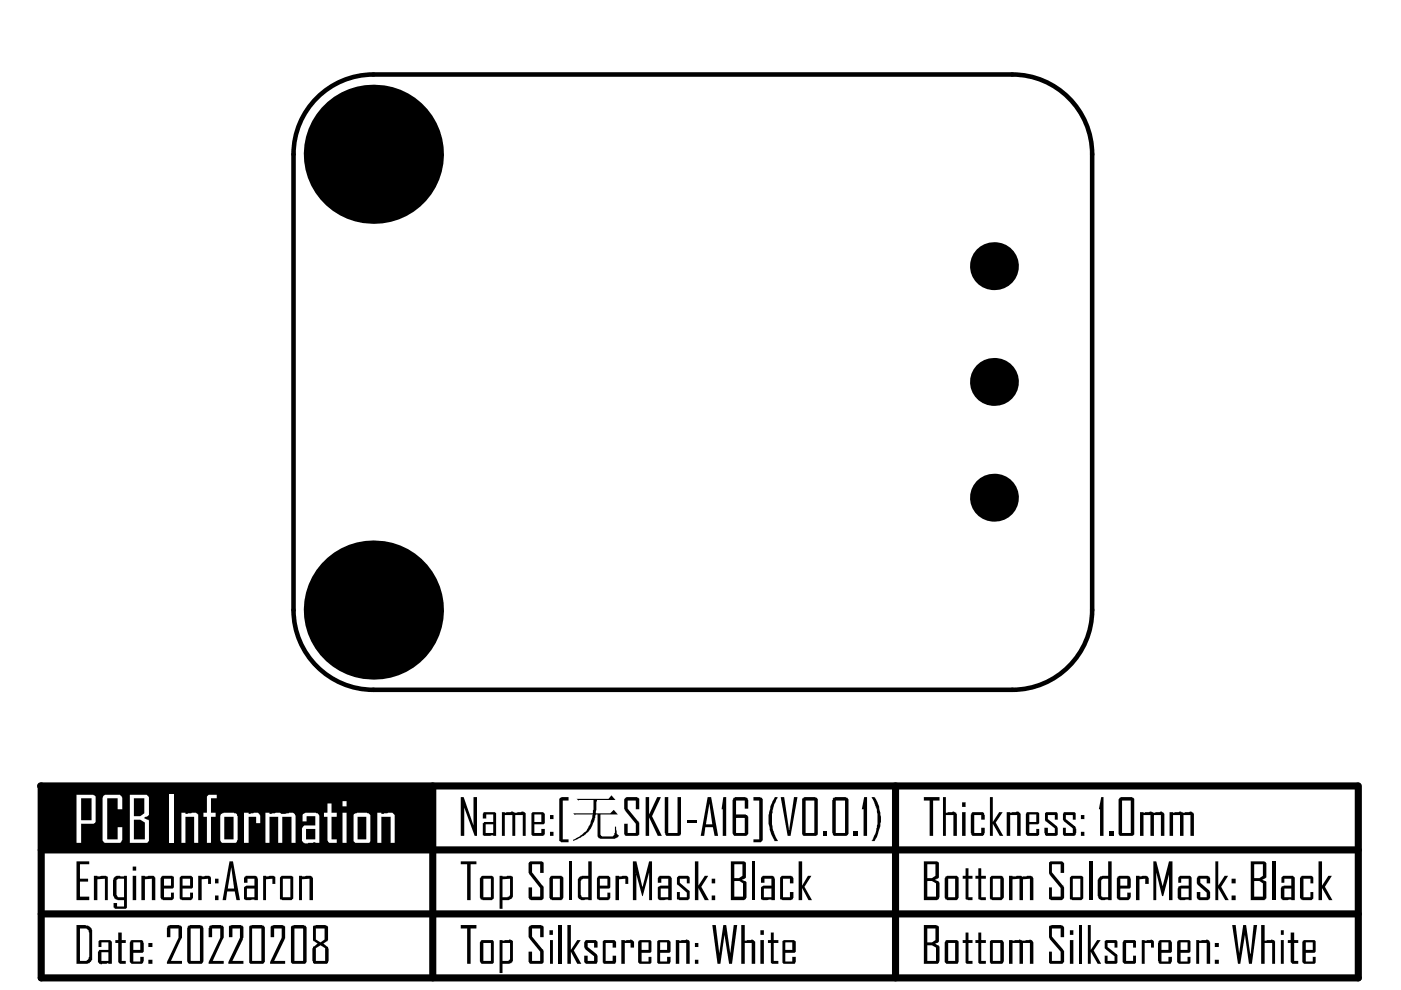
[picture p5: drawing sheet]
<svg xmlns="http://www.w3.org/2000/svg" width="297mm" height="210mm" viewBox="0 0 297 210" stroke-linecap="round" stroke-linejoin="round" font-family="sans-serif">
<path d="M66.7 21.3a16.9 16.9 0 0 1 12.5-5.5h135.4a16.9 16.9 0 0 1 17 16.9v96.6a16.9 16.9 0 0 1-17 17h-135.4a16.9 16.9 0 0 1-17-17v-96.6a16.8 16.8 0 0 1 4.5-11.4z" fill="none" stroke="#000" stroke-width=".97"/>
<path d="M8.6 166.6h279.3M8.7 166.6v40.7h279.3v-40.7M91.8 166.6v40.7M189.9 166.6v40.7M8.7 193.8h279.3M8.7 180.2h279.3" fill="none" stroke="#000" stroke-width="1.5"/>
<g fill="#000">
<path d="M195.9 169h3.3v.7h-1.4v7.5h-.7v-7.5h-1.2zM199.9 169h.6v3.3l1.1-.1a.91 .91 0 0 1 1.2 .1v.3h.1v4.6h-.8v-4.4h-1.6v4.4h-.6zM205.9 172.4l.3-.2h2.2l.3 .2 .1 1.4h-.8v-1h-1.4v3.8h1.4v-1.1h.8v1.1l-.4 .6h-2.2l-.3-.2-.1-.4v-3.9h.1zM209.9 169h.6v5.3l1.3-2.1h.8l-1.5 2.2 1.6 2.8h-.7l-1.5-2.6v2.6h-.6zM213.4 172.2h.8v.1l1-.1a.95 .95 0 0 1 1.1 .1l.1 .3v4.6h-.7v-4.4h-1.5v4.4h-.8zM221.6 172.4l.2-.2h1.8a.49 .49 0 0 1 .7 .6v1h-.7v-1h-1.4v.9l1.9 1.6 .2 1.3a.49 .49 0 0 1-.7 .6h-1.8l-.2-.2-.2-1.5h.8v1.1h1.4v-1l-1.9-1.4zM225.5 172.3l.1-.1h1.9a.49 .49 0 0 1 .6 .6v1h-.6v-1h-1.5v.9l1.9 1.4 .3 .7v.8l-.4 .6h-1.8a.49 .49 0 0 1-.6-.6v-1.1h.6v1.1h1.5v-1l-1.9-1.4-.2-.4zM233.5 169h.5v8.2h-.8v-5.6h-.2zM235.2 176.4h.9v.8h-.9zM241.7 172.2l1 .1 1.5-.2a.59 .59 0 0 0 .8 .1h.8a.76 .76 0 0 1 .9 .1l.2 .3v4.6h-.8v-4.4h-1.4v4.4h-.8v-4.4h-1.5v4.4h-.7zM248 172.2l1 .1 1.4-.2a.59 .59 0 0 0 .9 .1h.7a.76 .76 0 0 1 1 .1l.1 .3v4.6h-.7v-4.4h-1.5v4.4h-.7v-4.4h-1.5v4.4h-.7zM16.2 182.6h2.7v.6h-1.9v3.1h1.7v.6h-1.7v3.2h1.9v.7h-2.7z"/>
<path d="M19.9 185.7h.7v.1l1.3-.1a.69 .69 0 0 1 1 .5v4.6h-.7v-4.5l-1.6 .1v4.4h-.7zM30 185.7h.7v.1l1.2-.1a.68 .68 0 0 1 1 .6v4.5h-.7v-4.5l-1.5 .1v4.4h-.7zM42 185.7h.8v.1l1.1-.1a.67 .67 0 0 1 .8 .6v1.1h-.6v-1.1l-1.3 .1v4.4h-.8zM55.8 185.7h.6v.1l1.1-.1a.62 .62 0 0 1 .9 .5v1.2h-.6v-1.1l-1.4 .1v4.4h-.6zM63.4 185.7h.6v.1l1.4-.1a.87 .87 0 0 1 1 .6v4.5h-.8v-4.5l-1.6 .1v4.4h-.6zM97.7 196.1h3.3v.8h-1.2v7.4h-.8v-7.4h-1.3zM97.7 182.6h3.3v.6h-1.2v7.6h-.8v-7.6h-1.3zM112.2 182.7l.2-.1h2.2a.49 .49 0 0 1 .7 .6v1.9h-.8v-1.9h-1.7v1.8l2.5 3v2.5l-.4 .3h-2.3l-.5-.4v-2.3h.7v2h1.7v-1.8l-2.4-3.2v-2.1zM120.7 182.6h.6v8.2h-.6zM130.5 185.7h.7v.1l1.1-.1a.67 .67 0 0 1 .9 .6v1.1h-.6v-1.1l-1.4 .1v4.4h-.7zM134.2 182.6h.7l1.4 5.5 1.3-5.5h.6v8.2h-.6v-5.8l-1.3 5h-.1l-1.4-5 .1 .3v5.5h-.7zM143.5 186.1l.4-.4h1.7a.49 .49 0 0 1 .6 .6v1h-.6v-1h-1.5v.9l2.1 1.7v1.6l-.3 .3h-1.9l-.5-.2v-1.5h.6v1.1h1.5v-.9l-2.1-1.8z"/>
<path d="M147.3 182.6h.8v5.2l1.3-2.1h.8l-1.5 2.3 1.6 2.8h-.9l-1.3-2.5v2.5h-.8zM151 196.1h.8l.7 6.5 .9-6.5h.6l.8 6.5 .8-6.5h.7l-1.1 8.2h-.6l-1-6.6-.9 6.6h-.6zM159.5 182.6h.6v8.2h-.6zM165.4 186.1l.4-.4h1.9l.4 .2 .1 1.4h-.7v-1h-1.5v3.9h1.5v-1.1h.7v1.3l-.2 .3-.3 .1h-1.8l-.5-.2zM169.3 182.6h.8v5.2l1.2-2.1h.7l-1.4 2.3 1.6 2.8h-.8l-1.3-2.5v2.5h-.8zM204.7 184.1h.6v1.6h.9v.6h-.9v3.9h.9v.6h-1l-.5-.2v-4.3h-.6v-.6h.6zM207.4 184.1h.6v1.6h1v.6h-1v3.9h1v.6h-1.1l-.5-.2v-4.3h-.6v-.6h.6zM213.9 185.7h.8v.1l1.8-.1 .3 .2 1.2-.2a.92 .92 0 0 1 1.1 .6v4.5h-.7v-4.5l-1.5 .1v4.4h-.8v-4.5l-1.4 .1v4.4h-.8zM222.4 182.9l.3-.3h2.5l.4 .4v2.1h-.7v-1.9h-1.9v1.8l2.5 2.8 .1 .3v2.3l-.5 .4h-2.3l-.4-.2v-2.5h.6v2h1.9v-1.8l-2.5-3.1zM230.9 182.6h.7v8.2h-.7zM240.8 185.7h.8v.1l1-.1a.87 .87 0 0 1 1 .6v1.1h-.8v-1.1l-1.2 .1v4.4h-.8zM244.5 182.6h.6l1.4 5.5 1.4-5.5h.7v8.2h-.7v-5.6l.1-.2-1.4 5h-.2l-1.3-5v5.8h-.6z"/>
<path d="M253.9 185.9l.2-.2h2l.5 .5v1.1h-.8v-1h-1.3v.9l2.1 1.9v1.3l-.5 .4h-1.9l-.4-.4v-1.3h.7v1.1h1.3v-.9l-2-2zM257.7 182.6h.6v5.2l1.3-2.1h.8l-1.5 2.3 1.6 2.8h-.7l-1.5-2.5v2.5h-.6zM261.2 196.1h.8l.7 6.5 .9-6.5h.6l.9 6.5 .7-6.5h.7l-1.1 8.2h-.6l-.9-6.6-.9 6.6h-.5zM269.7 182.6h.8v8.2h-.8zM275.7 185.9l.3-.2h1.8a.49 .49 0 0 1 .6 .6v1h-.6v-1h-1.4v3.9h1.4v-1.1h.6v1.4l-.3 .3h-2l-.5-.4v-4.2zM279.6 182.6h.7v5.2l1.3-2.1h.8l-1.5 2.3 1.6 2.8h-.7l-1.5-2.5v2.5h-.7zM25.1 197.7h.7v1.6h.9v.6h-.9v3.8h.9v.6h-1.3l-.3-.3v-4.1h-.6v-.6h.6zM35.5 196.4l.5-.3h2l.6 .4v2.3l-2.3 4.9h2.3v.6h-3.2v-.3l2.4-5.2v-1.9h-1.7v1.8h-.7zM44.4 196.4l.5-.2v-.1h1.9l.6 .4v2.3l-2.3 4.9h2.3v.6h-3.2v-.3l2.5-5.2v-1.9h-1.7v1.8h-.8zM48.5 196.4l.5-.2v-.1h2.1l.5 .4v2.3l-2.3 4.9h2.3v.6h-3.2v-.3l2.5-5.2v-1.9h-1.6v1.8h-.8zM57.4 196.5l.6-.4h2l.5 .4v2.4l-2.4 4.8h2.4v.6h-3.2v-.3l2.4-5.2v-1.9h-1.6v1.8h-.7zM112.2 196.4l.5-.3h2.1l.5 .4v2.2h-.8v-1.8h-1.7v1.7l2.5 2.9v2.4a.47 .47 0 0 1-.7 .4h-2.2l-.3-.3v-2.2h.7v1.9h1.7v-1.9l-2.4-3.1v-2.1z"/>
<path d="M118.5 196.1h.7v8.2h-.7zM120.3 196.1h.7v5.3l1.4-2.1h.7l-1.4 2.2 1.6 2.8h-.9l-1.4-2.5v2.5h-.7zM124 199.6l.2-.3h2.1l.4 .4v1.2h-.7v-1h-1.4v.9l2 1.6 .1 1.3a.49 .49 0 0 1-.6 .6h-1.9l-.3-.3v-1.4h.7v1.1h1.4v-.9l-1.9-1.5-.2-.4zM127.8 199.6l.2-.3h2.3l.3 .4v1.2h-.7v-1h-1.5v3.8h1.5v-1.1h.7v1.1a.49 .49 0 0 1-.6 .6h-1.6a.49 .49 0 0 1-.6-.6zM131.7 199.3h.8v.1l.9-.1a.78 .78 0 0 1 1 .5v1.1h-.7v-1h-1.2v4.4h-.8zM143.3 199.3l1.1 .1 1.3-.2 .5 .4v4.7h-.7v-4.4h-1.5v4.4h-.7zM157.2 196.1h.7v3.3l1.2-.1a.78 .78 0 0 1 1 .5v4.5h-.7v-4.4h-1.5v4.4h-.7zM163.4 197.7h.6v1.6h1v.6h-1v3.8h1v.6h-1a.49 .49 0 0 1-.6-.6v-3.8h-.6v-.6h.6zM204.7 197.7h.6v1.6h.9v.6h-.9v3.8h.9v.6h-1.2l-.3-.2v-4.2h-.6v-.6h.6zM207.4 197.7h.6v1.6h1v.6h-1v3.8h1v.6h-1a.49 .49 0 0 1-.6-.6v-3.8h-.6v-.6h.6zM213.9 199.3h.8v.1l1.4-.2 .5 .1v.1l1.6-.1a.7 .7 0 0 1 .9 .5v4.5h-.7v-4.4h-1.5v4.4h-.8v-4.4h-1.4v4.4h-.8zM222.4 196.4l.5-.2v-.1h2.1l.4 .1 .2 .4v2.1h-.7v-1.8h-1.9v1.7l2.6 3v2.1a.61 .61 0 0 1-.6 .6h-2.3l-.3-.2v-2.3h.6v1.9h1.9v-1.9l-2.5-3z"/>
<path d="M228.8 196.1h.6v8.2h-.6zM230.6 196.1h.7v5.3l1.3-2.1h.8l-1.5 2.2 1.6 2.8h-.8l-1.4-2.5v2.5h-.7zM234.2 199.6l.3-.3h1.8a.49 .49 0 0 1 .6 .6v1h-.6v-1h-1.5v.9l2 1.5 .1 1.4a.49 .49 0 0 1-.6 .6h-1.5a.49 .49 0 0 1-.6-.6v-1.1h.6v1.1h1.5v-.9l-2.1-1.8zM238.1 199.4l.3-.1h1.8a.49 .49 0 0 1 .6 .6v1h-.6v-1h-1.4v3.8h1.4v-1.1h.6v1.1a.49 .49 0 0 1-.6 .6h-1.8l-.4-.3v-4.2zM242.1 199.3l1 .1 1.1-.2 .5 .4v1.3h-.7v-1h-1.3v4.4h-.6zM253.6 199.3h.6v.1l1.3-.1a.69 .69 0 0 1 1 .5h.1v4.5h-.8v-4.4h-1.6v4.4h-.6zM267.4 196.1h.7v3.3l1.1-.1a.76 .76 0 0 1 1 .1l.1 .2v4.7h-.6v-4.4h-1.6v4.4h-.7zM273.7 197.7h.7v1.6h.9v.6h-.9v3.8h.9v.6h-1.3l-.3-.3v-4.1h-.7v-.6h.7z"/>
<path d="M204 170.1h.7v1h-.7zM204 172.2h.7v5h-.7z"/>
<path d="M217.6 172.3l.1-.1h2a.49 .49 0 0 1 .6 .6v1.7l-.2 .3h-1.9v1.8h1.5v-.8h.6v.8a.49 .49 0 0 1-.6 .6h-1.8l-.4-.3v-4.3zM218.2 172.7v1.6h1.5v-1.6z"/>
<path d="M229.2 172.8h.7v.9h-.7zM229.2 176.4h.7v.8h-.7z"/>
<path d="M237.3 169.2l.4-.2h2.3l.5 .4v7.3a.47 .47 0 0 1-.6 .5h-2.2a.47 .47 0 0 1-.5-.6v-7.1zM237.9 169.7v6.9h1.8v-6.9z"/>
<path d="M24.1 186.2l.1-.1a1.42 1.42 0 0 1 1.6-.3l1.1-.1v6.4a.49 .49 0 0 1-.6 .6h-1.8a.82 .82 0 0 1-.4-1.1v-.1h.7v.7h1.5v-1.4l-1.7-.1-.4-.2-.2-.6v-3.3zM24.7 186.6v3.1l.4 .5h1.2v-3.9h-1.2z"/>
<path d="M28.1 183.7h.8v.9h-.8zM28.1 185.7h.8v5.1h-.8z"/>
<path d="M34.2 185.9l.2-.2h1.9a.49 .49 0 0 1 .6 .6v1.8l-.3 .3h-1.8v1.8h1.5v-.9h.6v1.2l-.4 .3h-2l-.5-.4v-4.2zM34.8 186.3v1.5h1.5v-1.5z"/>
<path d="M38.1 186.1l.4-.4h2.1l.3 .4v2l-.2 .3h-2v1.8h1.6v-.9h.6v.9a.61 .61 0 0 1-.6 .6h-1.7l-.4-.1-.1-.2zM38.7 186.3v1.5h1.6v-1.5z"/>
<path d="M45.6 186.3h.7v1h-.7zM45.6 189.9h.7v.9h-.7z"/>
<path d="M48.7 182.6h.7l1.5 8.2h-.8l-.3-1.8h-1.6l-.3 1.8h-.7zM49 183.9l-.7 4.5h1.3z"/>
<path d="M51.7 186.1l.4-.4h2.1l.4 .2 .1 .4v4.5h-.8v-.1l-1.2 .1a.69 .69 0 0 1-1-.4v-2.3l.5-.3h1.7v-1.5h-1.4v.9h-.8zM52.3 188.4v1.8h1.6v-1.8z"/>
<path d="M59.4 186.1l.3-.4h1.9a.49 .49 0 0 1 .6 .6v4.2l-.4 .3h-2l-.4-.2zM60 186.3v3.9h1.6v-3.9z"/>
<path d="M102 185.8l.2-.1h1.9a.49 .49 0 0 1 .6 .6v3.9a.61 .61 0 0 1-.6 .6h-1.7l-.4-.1-.3-.3v-4.2zM102.5 186.3v3.9h1.6v-3.9z"/>
<path d="M105.9 185.7h.6v.1l1.4-.1a.62 .62 0 0 1 .9 .5v3.7a1.05 1.05 0 0 1-1.2 .9h-1.1v1.9h-.6zM106.5 186.4v3.8h1.1l.5-.3v-3.6z"/>
<path d="M116.5 197.2h.7v1h-.7zM116.6 199.3h.6v5h-.6z"/>
<path d="M116.6 185.9l.3-.2h1.9a.61 .61 0 0 1 .6 .6v3.9a.61 .61 0 0 1-.6 .6h-1.8l-.5-.4v-4.2zM117.2 186.3v3.9h1.5v-3.9z"/>
<path d="M124.7 182.6h.8v8.2l-1.1-.1a1.37 1.37 0 0 1-1.9-.6v-3.4a1.05 1.05 0 0 1 1.1-1h1.1zM123.3 186.6l-.2 .2v2.9a.76 .76 0 0 0 1.1 .5h.5v-3.9h-1.1z"/>
<path d="M126.7 185.9l.2-.2h2.1l.4 .4v2l-.3 .3h-1.9v1.8h1.6v-.9h.6v.9a.61 .61 0 0 1-.6 .6h-1.7l-.4-.1-.1-.2v-4.3zM127.2 186.3v1.5h1.6v-1.5z"/>
<path d="M139.6 185.9l.2-.2h2.1l.5 .5v4.6h-.7v-.1l-1.4 .1a.67 .67 0 0 1-.8-.6v-2.1l.5-.3h1.7v-1.5h-1.5v.9h-.7zM140.1 188.4v1.8h1.6v-1.8z"/>
<path d="M150.9 186.3h.7v1h-.7zM150.9 189.9h.7v.9h-.7z"/>
<path d="M155 182.6h2.5a.49 .49 0 0 1 .6 .6v2.9l-.8 .5 .7 .2 .3 .2v3.4l-.5 .4h-2.8zM155.7 183.2v3h1l.7-.5v-2.5zM155.7 186.8v3.3h1.8v-2.8l-.7-.5z"/>
<path d="M161.2 197.2h.8v1h-.8zM161.2 199.3h.8v5h-.8z"/>
<path d="M161.3 186.1l.4-.4h2.1l.4 .2 .1 .4v4.5h-.7v-.1l-1.3 .1a.69 .69 0 0 1-1-.4v-2.3l.5-.3h1.8v-1.5h-1.5v.9h-.8zM162 188.4v1.8h1.6v-1.8z"/>
<path d="M195.9 182.6h2.6a.49 .49 0 0 1 .6 .6v2.9l-.9 .5 .7 .2 .3 .4v3l-.1 .4-.4 .2h-2.8zM196.6 183.2v3h1l.7-.5v-2.5zM196.6 186.8v3.3h1.9v-2.8l-.9-.5z"/>
<path d="M200.4 185.9l.4-.2h2.1l.3 .4v4.1a.61 .61 0 0 1-.6 .6h-1.8l-.5-.4v-4.2h.1zM201 186.3v3.9h1.5v-3.9z"/>
<path d="M209.9 186.1l.4-.4h2l.4 .2v.3h.1v4.2l-.5 .4-2.3-.1-.1-.2zM210.5 186.3v3.9h1.6v-3.9z"/>
<path d="M226.8 197.2h.8v1h-.8zM226.8 199.3h.8v5h-.8z"/>
<path d="M226.8 186.1l.4-.4h1.9a.49 .49 0 0 1 .6 .6v4.2l-.4 .3h-2l-.5-.2zM227.5 186.3v3.9h1.6v-3.9z"/>
<path d="M234.9 182.6h.8v8.2h-.8v-.1l-.7 .1a1.11 1.11 0 0 1-1.5-1.1v-3.1l.2-.2a1.18 1.18 0 0 1 .9-.7h1.1zM233.6 186.4l-.1 .3v2.9a.63 .63 0 0 0 .7 .6h.7v-3.9z"/>
<path d="M236.9 185.9l.4-.2h2l.3 .2 .1 2.2-.2 .3h-2v1.8h1.5v-.9h.7v.9l-.4 .6h-2l-.5-.4v-4.2h.1zM237.5 186.3v1.5h1.5v-1.5z"/>
<path d="M249.8 186.1l.4-.4h1.8a.49 .49 0 0 1 .6 .6v4.5h-.6v-.1l-1.3 .1a.87 .87 0 0 1-1-.6l.1-2.2 .5-.2h1.7v-1.5h-1.6v.9h-.6zM250.4 188.4v1.8h1.6v-1.8z"/>
<path d="M261.1 186.3h.9v1h-.9zM261.1 189.9h.9v.9h-.9z"/>
<path d="M265.2 182.6h2.9l.4 .4v3.1l-.9 .5 .9 .3v3.6l-.4 .3h-2.9zM265.9 183.2v3h1.1l.8-.5v-2.5zM265.9 186.8v3.3h1.9v-2.8l-.8-.5z"/>
<path d="M271.6 197.2h.6v1h-.6zM271.6 199.3h.6v5h-.6z"/>
<path d="M271.7 186.1l.4-.4h1.8a.61 .61 0 0 1 .6 .6v4.5l-1.2-.1a1.24 1.24 0 0 1-1.7-.3v-2.1l.1-.3 .5-.2h1.6v-1.5h-1.5v.9h-.6zM272.3 188.4v1.8h1.5v-1.8z"/>
<path d="M16.2 196.1h2v.1a1.29 1.29 0 0 1 1.3 1.5v5.2a1.3 1.3 0 0 1-1.4 1.4h-1.9zM17 196.9v6.8h1.2a.63 .63 0 0 0 .6-.7l.1-.1v-5.2l-.1-.3a.7 .7 0 0 0-.9-.5z"/>
<path d="M20.9 199.6l.2-.3h2.2l.4 .4v4.6h-.7v-.1l-1.4 .1a.62 .62 0 0 1-.8-.4v-2.1l.2-.4h2v-1.6h-1.5v1h-.6zM21.5 201.9v1.8h1.5v-1.8z"/>
<path d="M27.6 199.4l.3-.1h2.2l.3 .3 .1 2.2-.3 .2h-1.9v1.9h1.4v-1h.8v1l-.4 .4h-2.2l-.4-.3v-4.2zM28.3 199.8v1.6h1.4v-1.6z"/>
<path d="M31.5 199.9h.8v.9h-.8zM31.5 203.5h.8v.8h-.8z"/>
<path d="M39.8 196.4l.5-.3h2.2v.1l.5 .2 .1 .3v7.2l-.3 .4h-2.7l-.4-.4v-7.2zM40.4 196.9v6.8h2v-6.8z"/>
<path d="M52.8 196.4l.5-.2v-.1h2.2l.4 .1 .3 .4v7.1a.61 .61 0 0 1-.7 .6h-2.4l-.3-.2zM53.5 196.9v6.8h1.9v-6.8z"/>
<path d="M61.7 196.5l.6-.4h2.1l.4 .1 .2 .4v7.1a.61 .61 0 0 1-.6 .6h-2.2a.47 .47 0 0 1-.5-.6zM62.4 196.9v6.8h1.9v-6.8z"/>
<path d="M66.4 196.4l.6-.3h2.1l.5 .4v2.8l-.2 .3-.8 .5 .8 .6 .3 .5v2.7l-.4 .4h-2.7l-.2-.2-.2-.4v-2.7l.3-.3 .8-.6-.9-.7zM67 196.9v2.3l1 .6 .8-.6v-2.3zM67 201v2.7h1.9v-2.7l-.9-.6z"/>
<path d="M101.9 199.6l.2-.3h2a.49 .49 0 0 1 .6 .6v3.8a.49 .49 0 0 1-.6 .6h-2l-.4-.4v-4.1zM102.5 199.9v3.8h1.6v-3.8z"/>
<path d="M105.9 199.3l1 .1 1.4-.2 .5 .4v3.6a.92 .92 0 0 1-1.2 1.1h-1.1v2h-.6zM106.5 199.9v3.8h1.3l.3-.3v-3.5z"/>
<path d="M135.4 199.4l.3-.1h1.8a.49 .49 0 0 1 .6 .6v1.9l-.2 .2h-1.9v1.9h1.5v-1h.6v.8a.49 .49 0 0 1-.6 .6h-2l-.2-.2v-4.4zM136 199.8v1.6h1.5v-1.6z"/>
<path d="M139.3 199.6l.3-.3h2.2l.4 .4v2.1l-.3 .2h-1.9v1.9h1.4v-1h.8v.8a.49 .49 0 0 1-.6 .6h-1.6a.49 .49 0 0 1-.7-.6zM140 199.8v1.6h1.4v-1.6z"/>
<path d="M147.3 199.9h.8v.9h-.8zM147.3 203.5h.8v.8h-.8z"/>
<path d="M165.9 199.6l.2-.3h2a.61 .61 0 0 1 .6 .6v1.9l-.2 .2h-2v1.9h1.5v-1h.7v.8a.49 .49 0 0 1-.6 .6h-1.6a.49 .49 0 0 1-.6-.6zM166.5 199.8v1.6h1.5v-1.6z"/>
<path d="M195.9 196.1h2.7l.5 .4v2.9a.43 .43 0 0 1-.5 .5l-.4 .2 1 .6v3.2h-.1v.2l-.3 .2h-2.9zM196.6 196.9v2.9h1l.7-.5v-2.4zM196.6 200.4v3.3h1.9v-2.8l-.9-.5z"/>
<path d="M200.4 199.4l.3-.1h2.3l.2 .3v4.1a.49 .49 0 0 1-.6 .6h-1.9l-.4-.3v-4.2zM201 199.9v3.8h1.5v-3.8z"/>
<path d="M209.9 199.6l.2-.3h2.4l.3 .5v4.1l-.1 .2-.2 .2h-2a.49 .49 0 0 1-.6-.6zM210.5 199.9v3.8h1.6v-3.8z"/>
<path d="M245.6 199.6l.3-.3h2.2l.2 .3 .2 .2v2l-.3 .2h-1.9v1.9h1.4v-1h.8v.8a.61 .61 0 0 1-.6 .6h-2l-.3-.2-.1-.4v-3.8zM246.3 199.8v1.6h1.4v-1.6z"/>
<path d="M249.7 199.4l.2-.1h1.9a.49 .49 0 0 1 .6 .6v1.9l-.2 .2h-1.9v1.9h1.5v-1h.6v.8a.49 .49 0 0 1-.6 .6h-1.9l-.3-.3v-4.3zM250.3 199.8v1.6h1.5v-1.6z"/>
<path d="M257.6 199.9h.8v.9h-.8zM257.6 203.5h.8v.8h-.8z"/>
<path d="M276.2 199.4l.3-.1h1.8a.49 .49 0 0 1 .6 .6v1.9l-.2 .2h-1.8v1.9h1.4v-1h.6v.8a.49 .49 0 0 1-.6 .6h-1.8l-.4-.3v-4.3zM276.9 199.8v1.6h1.4v-1.6z"/>
</g>
<path d="M8.7 166.9h82.5v13.3h-82.5z" fill-rule="evenodd" fill="#000"/>
<g fill="#fff">
<path d="M21.9 168.8l.3-.3h3.2l.5 .6v2.5h-1v-2.4h-2.2v8.8h2.2v-2.6h1v2.7l-.1 .2a.5 .5 0 0 1-.7 .4h-3l-.3-.5v-9.1z"/>
<path d="M35.9 168.5h.8v10.2h-.8z"/>
<path d="M38.5 172.3h.8v.3l1.5-.3a.88 .88 0 0 1 1.2 .6v5.8h-.8v-5.5h-1.9v5.5h-.8z"/>
<path d="M43.9 168.9l.3-.4h1.8v.7h-1.3v3.1h1v.9h-1v5.5h-.8v-5.5h-.8v-.9h.8z"/>
<path d="M51.7 172.3h1v.3l1.2-.3a.86 .86 0 0 1 1.3 .8v1.4h-.9v-1.3h-1.6v5.5h-1z"/>
<path d="M56.3 172.3h.8v.3l1.4-.3h.9l.2 .3 1.6-.2a.94 .94 0 0 1 1.5 .7v5.6h-.9v-5.5h-2v5.5h-.8v-5.5h-1.9v5.5h-.8z"/>
<path d="M69.4 170.4h.9v1.9h1.1v.9h-1.1v4.8h1.1v.7h-1.2a.64 .64 0 0 1-.8-.7v-4.8h-.7v-.9h.7z"/>
<path d="M80 172.3h.9v.3l1.6-.3a.86 .86 0 0 1 1.2 .8v5.6h-.9v-5.5h-1.9v5.5h-.9z"/>
<path d="M16.2 168.5h3.3a.64 .64 0 0 1 .8 .7v5.1l-.4 .3h-2.7v4.1h-1zM17.2 169.2v4.7h2.2v-4.7z"/>
<path d="M27.5 168.5h3.6l.4 .3v.2h.1v3.7a.66 .66 0 0 1-.8 .5l-.3 .2 1.1 .5v4.2a.63 .63 0 0 1-.8 .6h-3.3zM28.4 169.2v3.9h1.3l.9-.7v-3.2zM28.4 173.8v4.2h2.3v-3.6l-1-.6z"/>
<path d="M46.8 172.6l.6-.3h2.2l.7 .4 .1 .4v5l-.3 .5-.1 .1h-2.6a.64 .64 0 0 1-.7-.7v-5.1zM47.6 173.2v4.8h1.9v-4.8z"/>
<path d="M64.3 172.6l.5-.3h2.2a.85 .85 0 0 1 .7 .9v5.5h-.9v-.1l-1.4 .1a.95 .95 0 0 1-1.4-.6v-2.3a.87 .87 0 0 1 .8-.8h2v-1.9h-1.8v1.1h-.9zM64.9 175.8v2.2h1.9v-2.2z"/>
<path d="M72.6 169.9h.9v1.1h-.9zM72.6 172.3h.9v6.4h-.9z"/>
<path d="M75.1 172.6l.6-.3h2.1a.85 .85 0 0 1 .7 .9v4.8a.56 .56 0 0 1-.1 .6 .56 .56 0 0 1-.6 .1h-2.1a.64 .64 0 0 1-.7-.7v-5.2zM75.8 173.2v4.8h1.9v-4.8z"/>
</g>
<g fill="#000">
<path d="M97.7 169h.6l2.1 6v-6h.7v8.2h-.5l-2.2-6v6h-.7zM106.4 172.2h.6v.1l1.1-.1a.95 .95 0 0 1 1.1 .1l1.1-.1a.68 .68 0 0 1 1.2 .5v4.5h-.7v-4.4h-1.6v4.4h-.6v-4.4h-1.6v4.4h-.6zM118.6 169.4l.5-.4h1.4v.7h-1.2v8.3h1.2v.6h-1.6l-.3-.3zM122.3 169.4h6.7l.6-.8 .9 1h-3.9l-.3 2.5v.3h3.1l.7-.7 .9 1h-3.7v4.3l.4 .3h1.9a.63 .63 0 0 0 .7-.7h.1v-1.3h.2l.1 .9a.55 .55 0 0 0 .3 .8l.2 .2-.8 .6h-2.8a.85 .85 0 0 1-.9-.7v-4.4h-.4a8.9 8.9 0 0 1-1.7 3.8l-1.5 1.1-1.6 .7v-.2a7.2 7.2 0 0 0 3.2-2.6l.5-1 .5-1.8h-3.7l-.1 .1-.4-.4h4.2l.1-2.8h-3l-.2 .1zM132.5 169.2l.3-.2h2.2l.5 .4v2.2h-.7v-1.9h-1.7v1.8l2.4 2.9v2.3a.47 .47 0 0 1-.6 .5h-2.1a.47 .47 0 0 1-.5-.6v-2h.8v2h1.7v-2l-2.5-3v-2.1zM136.9 169h.7v3.7l1.7-3.7h.8l-1.9 4.1 2.1 4.1h-.8l-1.9-3.9v3.9h-.7zM140.9 169h.8v7.6h1.9v-7.6h.8v7.6a.49 .49 0 0 1-.6 .6h-2.5l-.2-.2-.2-.4zM145.6 173.8h2.1v.6h-2.1zM153.4 169h.6v8.2h-.8v-5.6h-.2zM159.7 169h1.5l.5 .4v8.8l-.4 .4h-1.6v-.6h1.3v-8.3h-1.3zM164.3 169h.6l-.4 .9a9.1 9.1 0 0 0 .4 8.4h-.6a8.2 8.2 0 0 1-1.2-6.1 7.9 7.9 0 0 1 1.2-3.2zM165.5 169h.8l1.1 7.1 .9-7.1h.8l-1.5 8.2h-.6z"/>
<path d="M174.6 176.4h.8v.8h-.8zM181 176.4h.9v.8h-.9zM183.2 169h.6v8.2h-.7v-5.6h-.4zM184.8 169h.6a8.7 8.7 0 0 1 0 9.3h-.6l.1-.2a8.8 8.8 0 0 0 .8-7.1z"/>
<path d="M102.5 172.3l.1-.1h2a.49 .49 0 0 1 .6 .6v4.4h-.6v-.1l-1.3 .1a.69 .69 0 0 1-.9-.5v-2.2l.2-.2h2v-1.6h-1.5v.8h-.7zM103 174.8v1.8h1.6v-1.8z"/>
<path d="M112.7 172.4l.2-.2h2.2l.4 .4v1.9l-.2 .3h-2v1.8h1.5v-.8h.7v.8a.49 .49 0 0 1-.6 .6h-1.6a.49 .49 0 0 1-.6-.6zM113.3 172.7v1.6h1.5v-1.6z"/>
<path d="M116.6 172.8h.8v.9h-.8zM116.6 176.4h.8v.8h-.8z"/>
<path d="M150 169h.8l1.5 8.2h-.8l-.4-1.8h-1.6l-.2 1.8h-.7zM150.4 170.4l-.7 4.4h1.3z"/>
<path d="M155.4 169.2l.4-.2h2.2l.5 .2 .1 2.3h-.7v-1.8h-1.8v3h2l.5 .5v3.7l-.3 .3h-2.6l-.4-.5v-7.1zM156.1 173.4v3.2h1.8v-3.2z"/>
<path d="M170.1 169.4l.5-.4h2.3l.5 .4v7.3a.47 .47 0 0 1-.6 .5h-2.2a.47 .47 0 0 1-.5-.6zM170.8 169.7v6.9h1.8v-6.9z"/>
<path d="M176.6 169.2l.5-.2h2.2l.4 .1 .2 .4v7.4l-.4 .3h-2.7l-.2-.2-.1-.4v-7h.1zM177.2 169.7v6.9h2v-6.9z"/>
<circle cx="79.2" cy="32.7" r="14.8"/>
<circle cx="210.7" cy="56.4" r="5.1"/>
<circle cx="210.7" cy="81" r="5.1"/>
<circle cx="210.7" cy="105.5" r="5.1"/>
<circle cx="79.2" cy="129.3" r="14.8"/>
</g>
</svg>
